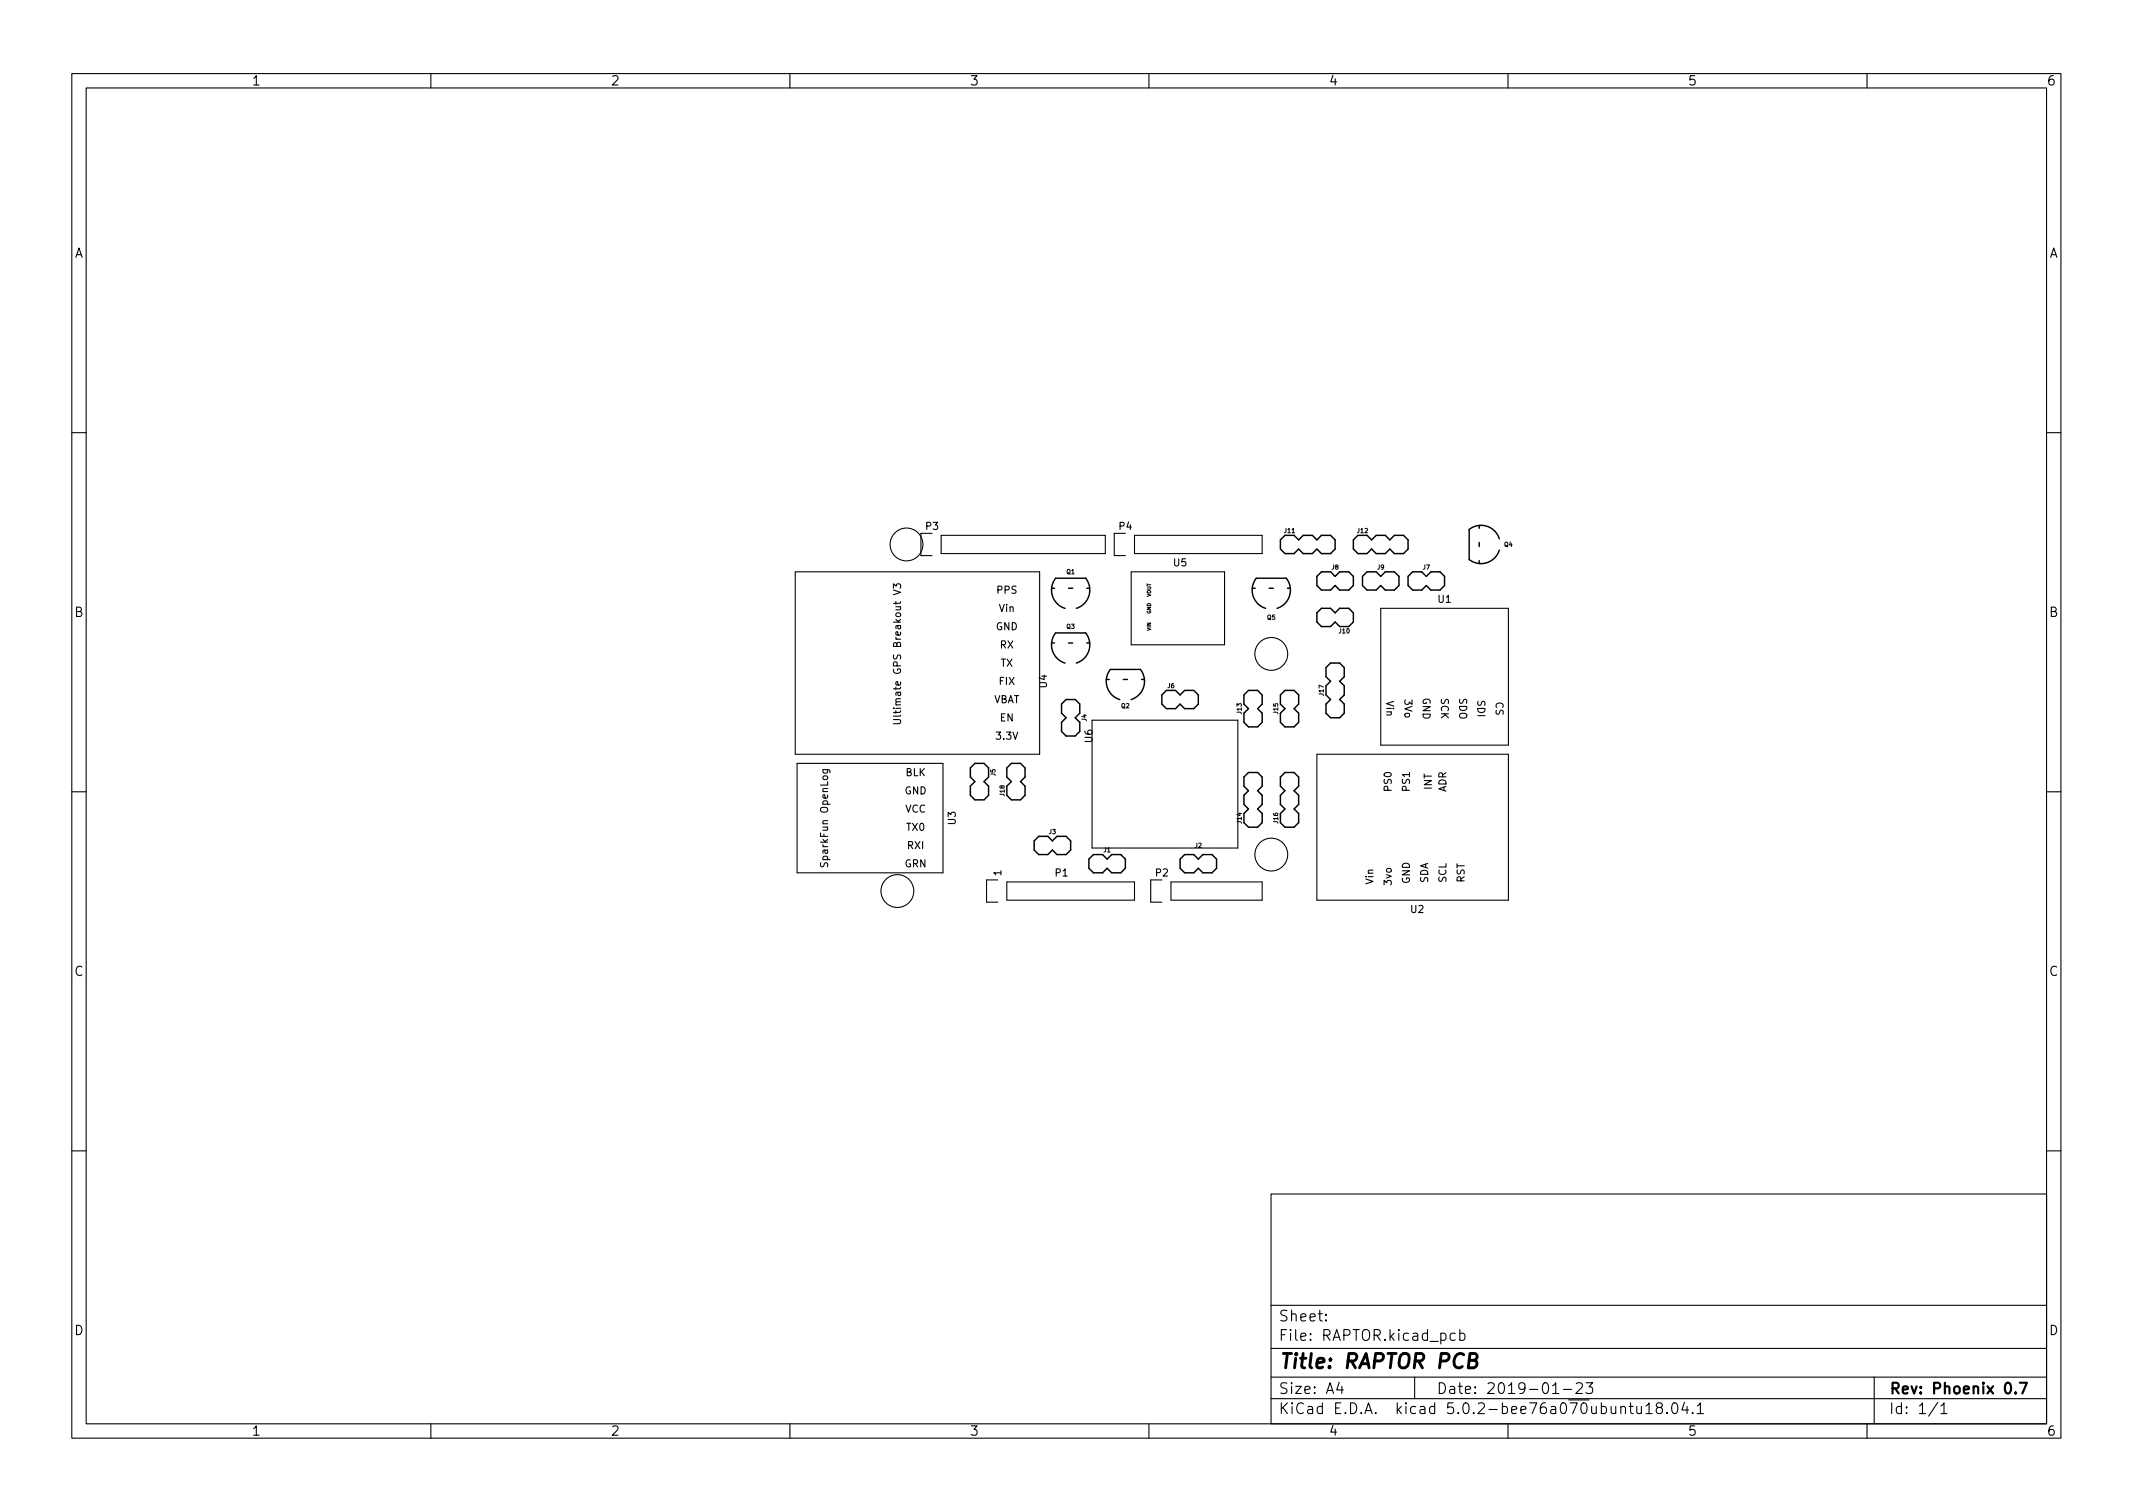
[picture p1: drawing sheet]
<svg xmlns="http://www.w3.org/2000/svg" width="297mm" height="210mm" viewBox="0 0 297 210" stroke-linecap="round" stroke-linejoin="round" font-family="sans-serif">
<defs><g id="words">
<text font-size="2.8" x="178" y="190.6">Title: RAPTOR PCB</text>
<g font-size="2.1">
<text x="178" y="184">Sheet:</text>
<text x="178" y="186.7">File: RAPTOR.kicad_pcb</text>
<text x="178" y="196.9">KiCad E.D.A. kicad 5.0.2-bee76a070ubuntu18.04.1</text>
<text x="178" y="194.1">Size: A4</text>
<text x="200" y="194.1">Date: 2019-01-23</text>
<text x="263" y="194.1">Rev: Phoenix 0.7</text>
<text x="263" y="196.9">Id: 1/1</text>
</g>
<g font-size="1.8">
<text x="35" y="11.9">1</text>
<text x="85" y="11.9">2</text>
<text x="135" y="11.9">3</text>
<text x="185" y="11.9">4</text>
<text x="235" y="11.9">5</text>
<text x="285" y="11.9">6</text>
<text x="10.3" y="35.9">A</text>
<text x="285.3" y="35.9">A</text>
<text x="10.3" y="85.9">B</text>
<text x="285.3" y="85.9">B</text>
<text x="10.3" y="135.9">C</text>
<text x="285.3" y="135.9">C</text>
<text x="10.3" y="185.9">D</text>
<text x="285.3" y="185.9">D</text>
<text x="35" y="199.9">1</text>
<text x="85" y="199.9">2</text>
<text x="135" y="199.9">3</text>
<text x="185" y="199.9">4</text>
<text x="235" y="199.9">5</text>
<text x="285" y="199.9">6</text>
</g>
<g font-size="1.4">
<text x="128.9" y="73.8">P3</text>
<text x="155.9" y="73.8">P4</text>
<text x="138.8" y="82.7">PPS</text>
<text x="163.4" y="78.9">U5</text>
<text x="200.3" y="83.9">U1</text>
<text x="138.7" y="87.7">GND</text>
<text x="139.1" y="85.2">Vin</text>
<text x="139.1" y="95.4">FIX</text>
<text x="139.2" y="90.3">RX</text>
<text x="139.3" y="92.8">TX</text>
<text x="145.8" y="95.8" transform="rotate(-90 145.8 95.8)">U4</text>
<text x="125.5" y="99.7" transform="rotate(-90 125.5 99.7)">Ultimate GPS Breakout V3</text>
<text x="138.3" y="97.9">VBAT</text>
<text x="139.2" y="100.4">EN</text>
<text x="193" y="97.6" transform="rotate(90 193 97.6)">Vin</text>
<text x="195.6" y="97.4" transform="rotate(90 195.6 97.4)">3Vo</text>
<text x="198.1" y="97.1" transform="rotate(90 198.1 97.1)">GND</text>
<text x="200.7" y="97.2" transform="rotate(90 200.7 97.2)">SCK</text>
<text x="203.2" y="97.2" transform="rotate(90 203.2 97.2)">SDO</text>
<text x="205.7" y="97.5" transform="rotate(90 205.7 97.5)">SDI</text>
<text x="208.3" y="97.7" transform="rotate(90 208.3 97.7)">CS</text>
<text x="138.8" y="103">3.3V</text>
<text x="152.1" y="103.4" transform="rotate(-90 152.1 103.4)">U6</text>
<text x="126" y="110.6">GND</text>
<text x="126" y="113.1">VCC</text>
<text x="126.1" y="108.1">BLK</text>
<text x="193.8" y="110.1" transform="rotate(-90 193.8 110.1)">PS0</text>
<text x="196.3" y="110.1" transform="rotate(-90 196.3 110.1)">PS1</text>
<text x="199.4" y="110" transform="rotate(-90 199.4 110)">INT</text>
<text x="201.4" y="110.3" transform="rotate(-90 201.4 110.3)">ADR</text>
<text x="126.2" y="115.7">TX0</text>
<text x="126.3" y="118.2">RXI</text>
<text x="133.1" y="114.8" transform="rotate(-90 133.1 114.8)">U3</text>
<text x="115.3" y="120.4" transform="rotate(-90 115.3 120.4)">SparkFun OpenLog</text>
<text x="126" y="120.8">GRN</text>
<text x="139.4" y="121.9" transform="rotate(-90 139.4 121.9)">1</text>
<text x="147" y="122">P1</text>
<text x="160.9" y="122">P2</text>
<text x="191.3" y="123.1" transform="rotate(-90 191.3 123.1)">Vin</text>
<text x="193.8" y="123.2" transform="rotate(-90 193.8 123.2)">3vo</text>
<text x="196.3" y="123.1" transform="rotate(-90 196.3 123.1)">GND</text>
<text x="198.9" y="123" transform="rotate(-90 198.9 123)">SDA</text>
<text x="201.4" y="122.9" transform="rotate(-90 201.4 122.9)">SCL</text>
<text x="204" y="122.9" transform="rotate(-90 204 122.9)">RST</text>
<text x="196.5" y="127.1">U2</text>
</g>
<g font-size=".8">
<text x="178.9" y="74.2">J11</text>
<text x="189" y="74.2">J12</text>
<text x="209.5" y="76.1">Q4</text>
<text x="148.5" y="79.9">Q1</text>
<text x="185.5" y="79.3">J8</text>
<text x="191.8" y="79.3">J9</text>
<text x="198.2" y="79.3">J7</text>
<text x="148.5" y="87.5">Q3</text>
<text x="176.5" y="86.3">Q5</text>
<text x="186.5" y="88.2">J10</text>
<text x="162.6" y="95.8">J6</text>
<text x="151.3" y="100.4" transform="rotate(-90 151.3 100.4)">J4</text>
<text x="156.2" y="98.6">Q2</text>
<text x="172.9" y="99.4" transform="rotate(-90 172.9 99.4)">J13</text>
<text x="178" y="99.4" transform="rotate(-90 178 99.4)">J15</text>
<text x="184.3" y="96.8" transform="rotate(-90 184.3 96.8)">J17</text>
<text x="138.6" y="108" transform="rotate(-90 138.6 108)">J5</text>
<text x="139.9" y="110.8" transform="rotate(-90 139.9 110.8)">J18</text>
<text x="146.1" y="116.1">J3</text>
<text x="153.7" y="118.7">J1</text>
<text x="166.4" y="118">J2</text>
<text x="172.9" y="114.6" transform="rotate(-90 172.9 114.6)">J14</text>
<text x="178" y="114.6" transform="rotate(-90 178 114.6)">J16</text>
</g>
<g font-size=".7">
<text x="160.3" y="83.1" transform="rotate(-90 160.3 83.1)">VOUT</text>
<text x="160.3" y="87.8" transform="rotate(-90 160.3 87.8)">VIN</text>
<text x="160.3" y="85.5" transform="rotate(-90 160.3 85.5)">GND</text>
</g>
</g></defs>
<g fill="none" stroke="#000" stroke-width=".15">
<path d="M10 10.2h277v190.1h-277zM12 12.2h273v186.1h-273zM60 10.2v2M110 10.2v2M160 10.2v2M210 10.2v2M260 10.2v2M10 60.2h2M110.7 79.6h34.1v25.4h-34.1zM129.8 74.3h-1.6v3.1h1.6M131.1 74.5h22.8v2.6h-22.8zM156.7 74.3h-1.5v3.1h1.5"/>
<path d="M157.5 79.6h13v10.2h-13zM158 74.5h17.8v2.6h-17.8zM285 60.2h2M124.4 81.9v-.6l.4 .3 .1-.3h.4l.1 .2-.1 .4M192.3 84.7h17.8v19.1h-17.8zM10 110.2h2M111 106.3h20.3v15.2h-20.3zM124.4 100.2h.8l.2 .2v.3l-.2 .1h-.8M152.1 100.3h20.3v17.8h-20.3zM183.4 105h26.7v20.3h-26.7zM285 110.2h2M138.9 122.5h-1.5v3.1h1.5"/>
<path d="M140.2 122.8h17.8v2.5h-17.8zM161.8 122.5h-1.6v3.1h1.6M163.1 122.8h12.7v2.5h-12.7zM10 160.2h2M177 166.3h108v32h-108zM285 160.2h2M60 198.3v2M110 198.3v2M160 198.3v2M177 194.8h108M177 191.8h108M177 187.8h108"/>
<path d="M177 181.8h108M184.6 183.8l.1 .1h-.1v-.1v.1M184.6 183l.1 .1h-.1v-.1v.1M186.5 192.5l-.4 1h1M186.9 193v1M197 191.8v3M202.6 185.7l-.4-.1-.3 .3v.4l.2 .3h.1h.4M203.3 185.7l.4-.1 .3 .3v.4l-.1 .3h-.2h-.4M203.3 185.1v1.5M210 198.3v2M216.2 194h.9M217.7 193.5h1.2"/>
<path d="M219.5 192.7l.2-.2 .5 .1a.41 .41 0 0 1 .1 .6l-.9 .8h1M220.9 192.5h.9l-.5 .6a.41 .41 0 0 1 .5 .3v.3l-.2 .3h-.5l-.2-.1M226.9 195.8h.5M227.1 195.3v1.3v.2h.3M227.9 195.8l.1 1a.41 .41 0 0 0 .6-.1M228.6 195.8v1M229.2 195.8l.4-.5v1.5M229.2 196.8h.9M230.9 196l-.3-.3 .1-.2 .2-.2 .5 .1a.31 .31 0 0 1 .1 .3 .31 .31 0 0 1-.3 .3h-.3l-.3 .3v.2l.3 .3h.5l.1-.3-.1-.4-.2-.1M232.1 196.7l.1 .1h-.1v-.1v.1M232.9 195.5a.36 .36 0 0 1 .4-.2 .36 .36 0 0 1 .3 .3 .77 .77 0 0 1-.5 1.2 .91 .91 0 0 1-.2-1.3zM234.6 195.3l-.4 1h.9"/>
<path d="M234.9 195.8v1M235.7 196.7l.1 .1h-.1h-.1l.1-.1v.1M236.4 195.8l.4-.5v1.5M236.4 196.8h.8M260 198.3v2M261 191.8v6.5M269.9 195.3l-1.3 1.9M270.3 195.8l.4-.5v1.5M270.3 196.8h.8"/>
<circle cx="126.2" cy="75.8" r="2.29"/>
<circle cx="177" cy="91.1" r="2.29"/>
<circle cx="177" cy="119" r="2.29"/>
<circle cx="125" cy="124.1" r="2.29"/>
</g>
<path d="M280.7 193.9l.1 .1h-.1h-.1l.1-.1v.1M281.3 192.5h1l-.7 1.5" fill="none" stroke="#000" stroke-width=".3"/>
<path d="M204.6 189.4h.7a.49 .49 0 0 0 .4-.4 .49 .49 0 0 0-.3-.5h-.7l-.2 2h.7a.53 .53 0 0 0 .5-.5 .53 .53 0 0 0-.4-.6" fill="none" stroke="#000" stroke-width=".4"/>
<g fill="none" stroke="#000" stroke-width=".2">
<path d="M178.9 74.5h1.3l.6 .7 .7-.7h1.3l.6 .7 .6-.7h1.3l.6 .7v1.2l-.6 .7h-1.3l-.6-.7-.6 .7h-1.3l-.7-.7-.6 .7h-1.3l-.6-.7v-1.2zM184 79.6h1.3l.6 .7 .7-.7h1.2l.7 .7v1.2l-.7 .7h-1.2l-.7-.7-.6 .7h-1.3l-.6-.7v-1.2zM189.1 74.5h1.3l.6 .7 .6-.7h1.3l.6 .7 .7-.7h1.3l.6 .7v1.2l-.6 .7h-1.3l-.7-.7-.6 .7h-1.3l-.6-.7-.6 .7h-1.3l-.6-.7v-1.2zM190.4 79.6h1.2l.7 .7 .6-.7h1.3l.6 .7v1.2l-.6 .7h-1.3l-.6-.7-.7 .7h-1.2l-.7-.7v-1.2zM196.7 79.6h1.3l.6 .7 .7-.7h1.2l.7 .7v1.2l-.7 .7h-1.2l-.7-.7-.6 .7h-1.3l-.6-.7v-1.2zM206 73.2v.4M206 75.5v.6M206 78.1v.4M208.8 75a2.67 2.67 0 0 0-4.2-1.3v4.2a2.67 2.67 0 0 0 4.2-1.3M146.4 81.9h.4M146.4 89.5h.4M147 80.5a2.67 2.67 0 0 0 1.3 4.2"/>
<path d="M147 88.1a2.67 2.67 0 0 0 1.3 4.2M147 80.5h4.2a2.67 2.67 0 0 1-1.3 4.2M147 88.1h4.2a2.67 2.67 0 0 1-1.3 4.2M147.8 98l.7-.6h1.2l.7 .6v1.3l-.7 .6 .7 .7v1.2l-.7 .7h-1.2l-.7-.7v-1.2l.7-.7-.7-.6zM148.8 81.9h.6M148.8 89.5h.6M151.4 81.9h.4M151.4 89.5h.4M154.1 94.6h.4M154.6 93.2a2.67 2.67 0 0 0 1.3 4.2M154.6 93.2h4.2a2.67 2.67 0 0 1-1.3 4.2M156.4 94.6h.6"/>
<path d="M159 94.6h.4M161.8 96.8l.6-.7h1.3l.6 .7 .7-.7h1.2l.7 .7v1.2l-.7 .7h-1.2l-.7-.7-.6 .7h-1.3l-.6-.7zM173.2 96.8l.7-.7h1.2l.7 .7v1.2l-.7 .7 .7 .6v1.3l-.7 .6h-1.2l-.7-.6v-1.3l.7-.6-.7-.7zM174.4 81.9h.4M176.8 81.9h.5M177.8 84.7a2.67 2.67 0 0 0 1.3-4.2h-4.2a2.67 2.67 0 0 0 1.4 4.2M178.3 96.8l.6-.7h1.3l.6 .7v1.2l-.6 .7 .6 .6v1.3l-.6 .6h-1.3l-.6-.6v-1.3l.6-.6-.6-.7zM179.3 81.9h.4M183.4 85.3l.6-.6h1.3l.6 .6 .7-.6h1.2l.7 .6v1.3l-.7 .6h-1.2l-.7-.6-.6 .6h-1.3l-.6-.6zM184.7 93l.6-.7h1.3l.6 .7v1.2l-.6 .7 .6 .6v1.3l-.6 .6 .6 .6v1.3l-.6 .6h-1.3l-.6-.6v-1.3l.6-.6-.6-.6v-1.3l.6-.6-.6-.7zM135.1 106.9l.7-.6h1.2l.7 .6v1.3l-.7 .6 .7 .7v1.2l-.7 .7h-1.2l-.7-.7v-1.2l.7-.7-.7-.6zM140.2 106.9l.6-.6h1.3l.6 .6v1.3l-.6 .6 .6 .7v1.2l-.6 .7h-1.3l-.6-.7v-1.2l.6-.7-.6-.6z"/>
<path d="M144 117.1l.7-.6h1.2l.7 .6 .6-.6h1.3l.6 .6v1.3l-.6 .6h-1.3l-.6-.6-.7 .6h-1.2l-.7-.6zM152.3 119h1.2l.7 .6 .6-.6h1.3l.6 .6v1.3l-.6 .6h-1.3l-.6-.6-.7 .6h-1.2l-.7-.6v-1.3zM164.3 119.6l.7-.6h1.2l.7 .6 .6-.6h1.3l.6 .6v1.3l-.6 .6h-1.3l-.6-.6-.7 .6h-1.2l-.7-.6zM173.2 108.2l.7-.6h1.2l.7 .6v1.3l-.7 .6 .7 .6v1.3l-.7 .6 .7 .7v1.2l-.7 .7h-1.2l-.7-.7v-1.2l.7-.7-.7-.6v-1.3l.7-.6-.7-.6zM178.3 108.2l.6-.6h1.3l.6 .6v1.3l-.6 .6 .6 .6v1.3l-.6 .6 .6 .7v1.2l-.6 .7h-1.3l-.6-.7v-1.2l.6-.7-.6-.6v-1.3l.6-.6-.6-.6z"/>
</g>
<use href="#words"/>
</svg>
